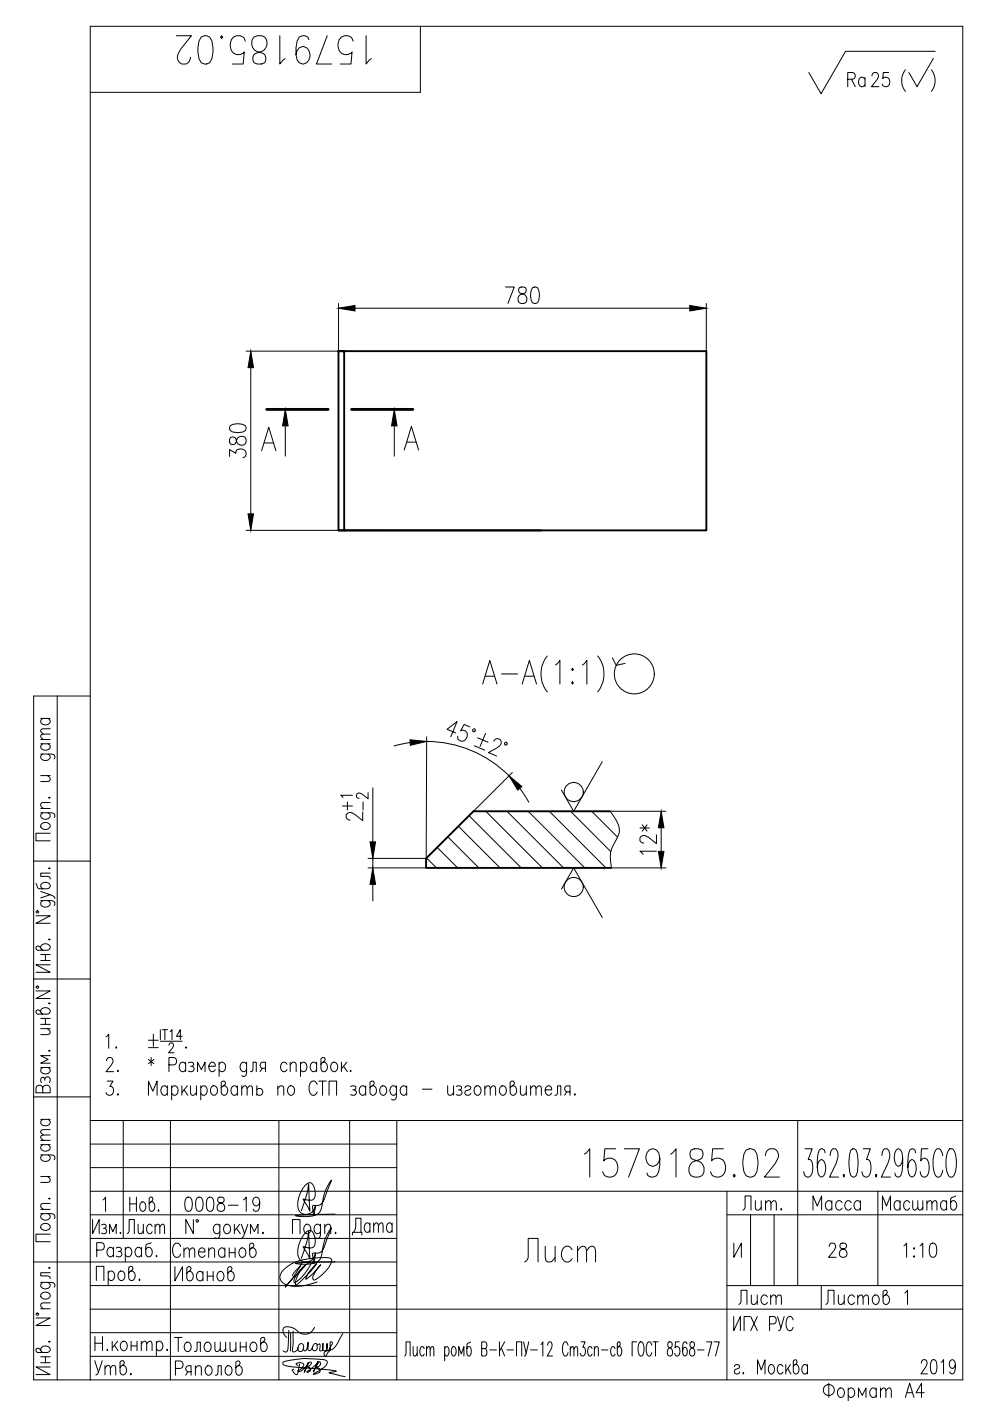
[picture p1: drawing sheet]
<svg xmlns="http://www.w3.org/2000/svg" width="210mm" height="297mm" viewBox="0 0 210 297" stroke-linecap="round" stroke-linejoin="round" font-family="sans-serif">
<defs><g id="words">
<g font-size="10.1">
<text x="36" y="14.8">1579185.02</text>
<text x="122.8" y="250.8">1579185.02</text>
</g>
<text font-size="8.8" x="110.1" y="268.8">Лист</text>
<text font-size="8.4" x="189.8" y="20.5">( )</text>
<g font-size="7.1">
<text x="105.8" y="65.6">780</text>
<text x="52.9" y="98.4" transform="rotate(-90 52.9 98.4)">380</text>
<text x="140.1" y="182.4" transform="rotate(-90 140.1 182.4)">12*</text>
<text x="73.4" y="263.2">Дата</text>
<text x="173.2" y="298.1">Фоpмат А4</text>
</g>
<g font-size="6.6">
<text x="178.5" y="19.8">Ra</text>
<text x="156.3" y="257.9">Лит.</text>
<text x="171.1" y="257.9">Масса</text>
<text x="185.9" y="257.9">Масштаб</text>
<text x="25.8" y="262.8">Лист</text>
<text x="35.6" y="287.9">Толошинов</text>
<text x="18.7" y="292.8">Утв.</text>
</g>
<g font-size="6.2">
<text x="38.1" y="257.9">0008-19</text>
<text x="35.3" y="267.8">Степанов</text>
<text x="174.6" y="267.8">28</text>
<text x="190.5" y="267.8">1:10</text>
<text x="36" y="272.7">Иванов</text>
<text x="155.6" y="277.6">Лист</text>
<text x="173.9" y="277.6">Листов</text>
<text x="194" y="292.5">2019</text>
</g>
</g></defs>
<path d="M71.8 74.5v38h78v-38h-78h1.2v38M71.8 112.5h43M129.4 172h-29l-10.1 10v2h39.3" fill="none" stroke="#000" stroke-width=".4"/>
<g fill="none" stroke="#000" stroke-width=".21">
<path d="M89.1 5.6v14h-70M188.4 15.4h-1.1l-.1 1.3a.87 .87 0 0 1 1.1-.2 .87 .87 0 0 1 .3 1 .82 .82 0 0 1-.6 .9 .82 .82 0 0 1-1-.6M198.3 10.9h-19l-5.2 9-2.6-4.5M52.2 74.5h20.8M53.2 78v31M71.8 64.3v10.2M75.3 65.3h71M149.8 64.3v10.2M55.5 95.6l1.5-5 1.5 5M56 93.9h1.9M60.5 90.3v6.4M83.6 90.3v6.4"/>
<path d="M85.7 95.4l1.5-5 1.6 5M86.3 93.7h1.9M52.2 112.4h30.1M116 139.1a6 6 0 0 0 0 7.6M126.7 139.1a6 6 0 0 1 0 7.6M129.8 139.5l.9 1.6 1.8-.5M8.6 159.9l2.7 .1 .3 .3-.1 .6M8.6 157.7h2M8.6 156.8h2M8.6 152.3h2M9.1 159.9l-.3 .2a.64 .64 0 0 0 .3 1 1.01 1.01 0 0 0 1.5-.8l-.4-.4M9.1 157.7a.67 .67 0 0 0-.5 .6 .67 .67 0 0 0 .5 .7 1.01 1.01 0 0 0 1.5-.8l-.4-.5"/>
<path d="M9.1 152.3a.67 .67 0 0 0-.5 .7 .67 .67 0 0 0 .5 .6 1.01 1.01 0 0 0 1.5-.8l-.4-.5M10.6 155.6l-1.8 .2-.2 .4 .6 .6M10.6 154.5l-1.8 .1-.2 .5 .6 .5M12.1 147.6v145M19.1 147.6h-12v145h197v-287h-185v287M87 157.4l-3.5 .8M90.5 157.2a24.8 24.8 0 0 1 17.4 7.3M90.5 156.2l-.1 25.8h-12.4M96.6 155.4l-1.8-.8 2.1-1.6-1.3 3.2M99.6 154.1l-1.2-.5-.7 1.3a1.02 1.02 0 0 1 1.2 .3 1.02 1.02 0 0 1 0 1.3 .96 .96 0 0 1-1.1 .6 .96 .96 0 0 1-.8-1M100.6 158.1l2.2 .9M101.3 156.4l2.2 .9"/>
<path d="M102.3 145l1.6-5 1.5 5M102.9 143.4h1.9M102.9 155.5l-1.1 2.8M104.7 157.1a.84 .84 0 0 1 .8-.5l.5 .2a1.08 1.08 0 0 1-.6 1.7l-1.8 1.1 1.7 .7M106.3 142.9h3.5M110.7 145l1.5-5 1.6 5M111.3 143.4h1.9M117.8 141l.9-1v5M121.4 141.7l.2 .2-.2 .3-.2-.3zM121.4 144.6l.2 .2-.2 .2-.2-.2zM123.5 141l.9-1v5M8.6 172.3l2.7 .1 .3 .4-.1 .6"/>
<path d="M8.6 171.4h2M8.6 164.4h2M8.8 174.7a1.06 1.06 0 0 1 1.1-.3 1.06 1.06 0 0 1 .7 .9 1.06 1.06 0 0 1-1.1 .6 1.06 1.06 0 0 1-.9-1zM9.1 172.3l-.3 .3a.64 .64 0 0 0 .3 1 1.01 1.01 0 0 0 1.5-.8l-.4-.5M10.1 164.4l.5 .6-.1 .6-1.9 .1M10.4 169.1l.1-.1 .1 .1-.1 .1zM10.6 176.7h-3v1.6h3M10.6 170.2l-1.8 .1-.2 .5 .6 .6M72.6 170.9h2.1M73.7 170v1.7M74.7 168.6h-2.5l.5 .5M76.9 172.1v1.9l-1.7-1.3a1.08 1.08 0 0 0-1.8 .1v.5a.85 .85 0 0 0 .8 .6"/>
<path d="M77 170v1.7M78 168v1.4l-1.1-1a.71 .71 0 0 0-.9-.3 .71 .71 0 0 0-.4 .8l.2 .3 .3 .1M79 167v11.5M92.7 179.7l4.3 4.3M94.9 177.4l6.6 6.6M97.2 175.2l8.8 8.8M99.4 172.9l11.1 11.1M103 172l12 12M107.5 172l12 12M108.6 163.8l-8.2 8.2M110.2 167.1l1.9 3M112 172l12 12"/>
<path d="M116.5 172l12 12M121 172l8.5 8.6M125.5 172l5.4 5.5M127.7 161.5l-6.1 10.5-2.6-4.5M129.4 172h11.8M129.4 172a6.5 6.5 0 0 1 1.9 4.2 9.3 9.3 0 0 1-1.5 3.4 7.3 7.3 0 0 0-.2 4.4h11.6M7.1 182.6h12M7.6 194.2h3l-3 1.6h3M7.6 187.3l.5 1 2 .1a.64 .64 0 0 0 .6-.5 .64 .64 0 0 0-.5-.7 .91 .91 0 0 0-1.1-.1 .91 .91 0 0 0-.3 1.1l.3 .2M7.7 193.2h.4v.3h-.4zM8.6 191l2.7 .1 .3 .3-.1 .6M8.6 189l2 .7-2 .7"/>
<path d="M9.1 191l-.3 .2a.64 .64 0 0 0 .3 1 1.01 1.01 0 0 0 1.5-.8l-.4-.4M10.4 199.2l.1-.1 .1 .1zM10.4 184.1h.2l-.1 .1zM10.6 189.7l.6 .2 .4 .6M10.6 185.1h-2v.7l1.9 .1 .1 .5M78 184h12.3M79 182v2M79 187.5v3.5M90.4 181.9l2.2 2.1M119 188.5l2.6-4.5 6.1 10.5M7.1 207.6h12M7.6 210.1h3l-3 1.6h3"/>
<path d="M7.7 209.1h.4v.4h-.4zM8.6 201a1 1 0 0 1 1-.9 1 1 0 0 1 1 .9l-.5 .5h-2.2l-.3-.4v-.3l.5-.2 .3 .1 .7 .8M8.6 214.6a1 1 0 0 1 1-1 1 1 0 0 1 1 1l-.5 .4h-2.2l-.3-.3v-.4l.5-.2 .3 .1 .7 .8M8.6 202.4h2M8.6 203.6h2M8.6 218.1h2M8.6 215.9h2M8.6 217.2h2M9.6 202.4v1.2M9.6 215.9v1.3M10.1 218.1l.5 .6-.1 .5-1.9 .2M10.4 212.7l.1-.1 .1 .1-.1 .1z"/>
<path d="M10.6 204.6h-3l3 1.5h-3M22.5 219.8l.6-.5v3M32.5 219.3v2.5M34 218.3v2.1M34.4 218.3h1.1M35 218.3v2.1M36.1 218.7l.4-.4v2.1M38.6 219.7h-1.2l.8-1.4v2.1M7.1 232.6h12M8.6 237.3h2M8.6 226.3h2M9.1 237.3a.66 .66 0 0 0-.5 .7 .66 .66 0 0 0 .5 .6 .9 .9 0 0 0 1.1 0 .9 .9 0 0 0 .3-1.1l-.3-.2"/>
<path d="M9.1 230.7a.73 .73 0 0 0-.8-.6 .73 .73 0 0 0-.7 .6v1h3v-1a.82 .82 0 0 0-.8-.6 .82 .82 0 0 0-.7 .6v1M9.1 226.3a.67 .67 0 0 0-.5 .7 .67 .67 0 0 0 .5 .6 .91 .91 0 0 0 1.1 0 .91 .91 0 0 0 .3-1l-.3-.3M9.5 228.7a.58 .58 0 0 1 .6-.4 .58 .58 0 0 1 .5 .4l-.1 .8M9.5 229.1v-.4l-.4-.3a.73 .73 0 0 0-.3 1.1M10.4 222.8l.1-.1 .1 .1-.1 .1zM10.6 239.5l-1.8 .1-.2 .5 .6 .5M10.6 223.8h-2l1.6 .8-1.6 .8h2M19.1 237.6h185M22.6 224.9l.2-.5 .7-.2a.93 .93 0 0 1 .1 1.6l-1.1 1.4h1.6M22.7 229.2h1.3l-.7 1.2h.3a.95 .95 0 0 1 .4 1.3 .95 .95 0 0 1-1.4 .2l-.1-.3M24.6 222l.2 .1-.2 .2-.1-.2zM25 226.9v.3l-.1-.1z"/>
<path d="M25 231.9v.3l-.1-.1zM26.1 237.6v25M31.5 232.2v-3l.9 2.2 .9-2.2v3M31.5 220.6h2M31.5 222.1h2M31.5 224.6l1.1 .9M32 224.2v1.7M32.6 224.6l-1.1 .9M34 220.8h4.6M35.5 230.6a.66 .66 0 0 0-.6-.4 .66 .66 0 0 0-.7 .4 .9 .9 0 0 0 0 1.2 .9 .9 0 0 0 1.1 .3l.2-.3M35.5 230.2v2M35.8 225.8h1.1a.81 .81 0 0 0 .6-.8 .81 .81 0 0 0-.6-.8h-1.1v3"/>
<path d="M35.8 221.6l.4-.5 .4 .1 .2 .3-.2 .7-.8 1h1.1M36.1 237.6v55M36.4 230.6a.67 .67 0 0 1 .6-.4 .67 .67 0 0 1 .7 .4 1.01 1.01 0 0 1-.8 1.6l-.5-.4M36.4 230.2v3M38.6 230.2v2M39 231.1l.8 1.1M39.4 225.6a.66 .66 0 0 0-.7-.4 .66 .66 0 0 0-.6 .4 .91 .91 0 0 0 0 1.2 .91 .91 0 0 0 1 .3l.3-.3M39.4 225.2v2M39.4 222l.2 .1-.2 .2-.1-.2zM39.7 230.2l-1.1 1.4M39.9 225.4a.71 .71 0 0 1 1.2 .2l-.1 .3-.6 .2M40.4 230.2l.1 1.9 .6 .1 .5-.6"/>
<path d="M40.7 226.1a.59 .59 0 0 1 .5 .5 .59 .59 0 0 1-.5 .6l-.8-.1M41.6 230.2v2M41.9 227.2v-2l.8 1.6 .8-1.6v2M42.6 230.6a.67 .67 0 0 1 .6-.4 .67 .67 0 0 1 .6 .4 1.01 1.01 0 0 1-.8 1.6l-.4-.4M42.6 230.2v3M44.3 226.1h1.3a.66 .66 0 0 0-.4-.8 .66 .66 0 0 0-.8 .3 1 1 0 0 0 .8 1.6l.4-.4M45 230.4a.64 .64 0 0 1 1 .2 1.01 1.01 0 0 1-.8 1.6 1.18 1.18 0 0 1-.2-1.8zM46.5 225.6l.4-.4a1 1 0 0 1 .9 1 1 1 0 0 1-.9 1l-.4-.4M46.5 225.2v3M47.4 230.2a1 1 0 0 1 .9 1 1 1 0 0 1-.9 1l-.5-.6v-2.1l.4-.3h.3l.2 .4-.1 .3-.8 .7M50.3 230.6a.67 .67 0 0 0-.6-.4 .67 .67 0 0 0-.6 .4 .91 .91 0 0 0-.1 1.2 .91 .91 0 0 0 1.1 .3l.2-.3M50.3 230.2v2"/>
<path d="M51.3 230.8l.5-.6 .5 .2 .1 1.8M51.3 230.2v2M52.3 225.6l-.5-.4a1 1 0 0 0-.9 1 1 1 0 0 0 .9 1l.5-.4M52.3 225.2l-.1 2.7-.4 .3-.5-.1M52.4 230.8l.6-.6 .4 .2 .1 1.8M53.1 227.2l.4-.1 .1-1.9h.7v2M54.5 231.1a.73 .73 0 0 1 1.1 0 .73 .73 0 0 1-.4 1.1h-.4l-.3-.3M54.5 230.2v2M55.6 226.5l-.5 .7M56.3 226.5h-.7l-.2-.1a.67 .67 0 0 1 .2-1.2h.7v2M58.9 230.8l.6-.6 .5 .2 .2 1.8M58.9 230.2v2"/>
<path d="M59.1 237.6v55M60.9 225.6l-.3-.2a.8 .8 0 0 0-.9 0 .8 .8 0 0 0-.2 1 .8 .8 0 0 0 .9 .8l.5-.4M61.3 230.4a.64 .64 0 0 1 1 .2 1.01 1.01 0 0 1-.8 1.6 1.18 1.18 0 0 1-.2-1.8zM61.5 225.8l.6-.6 .6 .2 .1 1.8M61.5 225.2v2M63.7 225.6a.66 .66 0 0 1 .6-.4 .66 .66 0 0 1 .7 .4 1 1 0 0 1-.8 1.6l-.5-.4M63.7 225.2v3M67.1 225.6a.66 .66 0 0 0-.6-.4 .66 .66 0 0 0-.6 .4 .91 .91 0 0 0-.1 1.2 .91 .91 0 0 0 1.1 .3l.2-.3M67.1 225.2v2M67.2 229.9a.8 .8 0 0 0-.8-.7 .8 .8 0 0 0-.8 .7 1.89 1.89 0 0 0 .6 2.3 .85 .85 0 0 0 1-.7M67.6 229.2h1.6M68.4 229.2v3"/>
<path d="M68.5 225.2a1 1 0 0 1 .9 1 1 1 0 0 1-.9 1l-.4-.6v-2.1l.3-.3h.3l.3 .4-.2 .3-.7 .7M69.8 232.2v-3h1.6v3M70.5 225.4l.2-.2a1 1 0 0 1 .9 1 1 1 0 0 1-.9 1 1.17 1.17 0 0 1-.2-1.8zM72.4 225.2v2M72.8 226.1l.8 1.1M73.5 225.2l-1.1 1.4M74.1 237.6v55M74.3 226.9l.2 .2-.2 .1-.1-.1zM74.3 230.4a.73 .73 0 0 1 1.2 .2l-.4 .5h-.3M75.1 231.1a.58 .58 0 0 1 .5 .5 .58 .58 0 0 1-.5 .6l-.8-.1M77.5 230.6a.67 .67 0 0 0-.6-.4 .67 .67 0 0 0-.6 .4 .91 .91 0 0 0-.1 1.2 .91 .91 0 0 0 1.1 .3l.2-.3M77.5 230.2v2"/>
<path d="M78.9 230.2a1 1 0 0 1 .9 1 1 1 0 0 1-.9 1l-.4-.6v-2.1l.3-.3h.3l.3 .4-.2 .3-.7 .7M80.8 230.4a.64 .64 0 0 1 1.1 .2 1.01 1.01 0 0 1-.8 1.6 1.19 1.19 0 0 1-.3-1.8zM84.1 230.6l-.2-.1a.59 .59 0 0 0-.9-.1 1.07 1.07 0 0 0-.3 1.1 1.07 1.07 0 0 0 .9 .7l.5-.4M84.1 230.2l-.2 2.7a.59 .59 0 0 1-.9 .2M84.1 237.6v55M86.2 230.6a.67 .67 0 0 0-.6-.4 .67 .67 0 0 0-.6 .4 1.01 1.01 0 0 0 .8 1.6l.4-.4M86.2 230.2v2M89.5 230.9h2.1M94.9 230.2l.1 1.9 .6 .1 .6-.6M96.2 230.2v2M96.7 230.4a.73 .73 0 0 1 1.2 .2l-.4 .5h-.3M97.5 231.1a.59 .59 0 0 1 .5 .5 .59 .59 0 0 1-.5 .6l-.8-.1"/>
<path d="M98.6 230.6a.67 .67 0 0 1 .6-.4 .67 .67 0 0 1 .6 .4l-.3 .5-.6 .1a.55 .55 0 0 0-.2 .9 .71 .71 0 0 0 1.1-.3M100.8 230.4a.64 .64 0 0 1 1.1 .2 1.01 1.01 0 0 1-.8 1.6 1.19 1.19 0 0 1-.3-1.8zM102.8 230.8l.6-.6 .4 .2 .1 1.8M102.8 230.2v2M103.9 230.8l.6-.6 .5 .2 .1 1.8M106.2 230.4a.64 .64 0 0 1 1.1 .2 1.01 1.01 0 0 1-.9 1.6 1.18 1.18 0 0 1-.2-1.8zM108.6 230.2a1 1 0 0 1 .9 1 1 1 0 0 1-.9 1l-.4-.6v-2.1l.3-.3h.3l.3 .4-.1 .3-.8 .7M110.3 230.2l.1 1.9 .6 .1 .6-.6M111.6 230.2v2M112.5 230.8l.6-.6 .4 .2 .1 1.8M112.5 230.2v2M113.6 230.8l.6-.6 .5 .2 .1 1.8"/>
<path d="M115.6 231.1h1.4a.67 .67 0 0 0-.5-.8 .67 .67 0 0 0-.8 .3 1.01 1.01 0 0 0 .8 1.6l.5-.4M117.6 232.2l.5-.1 .1-1.9h.7v2M120.2 231.5l-.5 .7M120.9 231.5l-1-.1a.67 .67 0 0 1 .3-1.2h.7v2M121.9 231.9l.1 .2-.1 .1-.1-.1zM169.1 237.6v35M8.6 257.3l2.7 .1 .3 .4-.1 .5M8.6 244.9l2.7 .1 .3 .3-.1 .6M8.6 256.4h2M8.6 249.4h2M8.6 242.7h2M8.6 241.8h2"/>
<path d="M8.8 259.7a1.07 1.07 0 0 1 1.1-.3 1.07 1.07 0 0 1 .7 .9 1.06 1.06 0 0 1-1.1 .6 1.06 1.06 0 0 1-.9-.9zM9.1 257.3l-.3 .3a.64 .64 0 0 0 .3 1 1.01 1.01 0 0 0 1.5-.8l-.4-.5M9.1 244.9l-.3 .2a.64 .64 0 0 0 .3 1 1.01 1.01 0 0 0 1.5-.8l-.4-.4M9.1 242.7a.67 .67 0 0 0-.5 .6 .67 .67 0 0 0 .5 .7 1.01 1.01 0 0 0 1.5-.9l-.4-.4M10.1 249.4l.5 .6-.1 .6-1.9 .1M10.4 254.1l.1-.1 .1 .1-.1 .1zM10.6 255.2l-1.8 .1-.2 .5 .6 .6M10.6 240.6l-1.8 .2-.2 .4 .6 .6M19.1 252.6h185M19.1 257.6h65M19.1 242.6h65M19.1 247.6h65"/>
<path d="M19.6 258.6v3l1.4-3v3M21.5 259.7a.59 .59 0 0 1 1 .3l-.1 .3-.5 .1M21.9 254.4l.5-.6v3M27.5 253.8v3M28.9 253.8v3M29.9 255l.5-.2a1.24 1.24 0 0 1 0 2 1.05 1.05 0 0 1-.8-.7 1.05 1.05 0 0 1 .3-1.1zM32 254.8h.3a1.24 1.24 0 0 1 0 2 .61 .61 0 0 1-.7-.5v-2.2l.3-.3h.3l.2 .5-.1 .2-.7 .7M41 258.6v3l-1.6-3v3M46.6 260l-.1-.2a.58 .58 0 0 0-.9-.1 1.06 1.06 0 0 0-.3 1.1 1.06 1.06 0 0 0 .8 .8l.5-.5M46.6 259.6l-.1 2.7a.58 .58 0 0 1-.9 .1M47.7 259.7l.3-.1a1 1 0 0 1 .9 1 1 1 0 0 1-.9 1 1.18 1.18 0 0 1-.3-1.9zM49.7 259.6v2"/>
<path d="M50.8 259.6l-1.1 1.4M51.2 259.6l.7 2 .6-2M63.9 256.7l1.2-3.7 .3-2 .3 5.8-1.4-2.6 .5 .2a1.4 1.4 0 0 0 1.8-.3 2.76 2.76 0 0 0-.9-3.4 4.7 4.7 0 0 0-2.5 4.1 2.01 2.01 0 0 0 1.6 2.7 2.09 2.09 0 0 0 2.1-1.9l-.4 2.2-.2-1.4a.49 .49 0 0 1 .3-.8h.1a1.74 1.74 0 0 0 2.2-1.7l1.4-3.7a11.2 11.2 0 0 0-2.2 6 2.3 2.3 0 0 1-2.5 1.7h-1.9l-1.1-.2 8.4-.3M64.7 259.7l.3-.1a1 1 0 0 1 .9 1 1 1 0 0 1-.9 1 1.17 1.17 0 0 1-.3-1.9zM67.9 260l-.4-.4a1 1 0 0 0-.9 1 1 1 0 0 0 .9 1l.4-.5M67.9 259.6l-.1 2.7-.3 .3-.6-.2M68.9 259.6v2M154.1 257.6h50M154.1 252.6v40M159.1 257.6v15M164.1 257.6v15M170.7 243.6h1.5l-.8 2.2h.4a3.2 3.2 0 0 1 .1 3.5l-.4 .3h-.4l-.4-.3-.3-.9"/>
<path d="M174.9 244.4l-.1-.6-.4-.2-.7 .2a10.6 10.6 0 0 0-.3 4.9l.3 .6 .5 .3a2.35 2.35 0 0 0 .7-2.9l-.2-.6-.6-.3-.4 .3-.3 .6-.1 .9M176 245a1.7 1.7 0 0 1 .6-1.4h.5a1.98 1.98 0 0 1 .4 2.2l-1.6 3.8h1.9M178.9 249l.1 .3-.1 .3-.1-.3zM180.4 243.8l.4-.2 .7 .2a8.9 8.9 0 0 1 0 5.5l-.4 .3-.7-.3a8.9 8.9 0 0 1 0-5.5zM183 243.6h1.5l-.8 2.2h.4a3.2 3.2 0 0 1 .2 3.5l-.5 .3h-.4l-.4-.3-.3-.9M185.8 249l.1 .3-.1 .3-.2-.3zM186.1 252.6v20M187 245a1.7 1.7 0 0 1 .5-1.4h.6a1.98 1.98 0 0 1 .4 2.2l-1.6 3.8h1.9M191.4 245.6l-.4 1.4-.6 .3a2.35 2.35 0 0 1-.7-2.9l.3-.6 .4-.2 .6 .2a8 8 0 0 1 0 5.5l-.7 .3-.4-.3-.2-.6M194.1 244.4l-.1-.6-.4-.2-.7 .2a10.6 10.6 0 0 0-.3 4.9l.3 .6 .5 .3a2.35 2.35 0 0 0 .7-2.9l-.2-.6-.6-.3-.4 .3-.3 .6-.1 .9M196.7 243.6h-1.3l-.2 2.5 .6-.5h.4a2.22 2.22 0 0 1 .8 2.2l-.4 1.5-.4 .3h-.4l-.4-.3-.3-.9M199.9 245l-.2-.6a.98 .98 0 0 0-1-.8 5.6 5.6 0 0 0 0 6 1.22 1.22 0 0 0 1.2-1.5"/>
<path d="M201.4 243.6a1.22 1.22 0 0 1 1.2 1.4 5.4 5.4 0 0 1-.6 4.6 1.22 1.22 0 0 1-1.3-1.5 5.3 5.3 0 0 1 .7-4.5zM7.1 267.6h77M7.6 279.4h3l-3 1.6h3M7.7 278.5h.4v.3h-.4zM8.6 271.9l2.7 .1 .3 .3-.1 .6M8.6 277.5h2M8.8 274.3a1.06 1.06 0 0 1 1.1-.3 1.06 1.06 0 0 1 .7 .9 1.06 1.06 0 0 1-1.1 .5 1.06 1.06 0 0 1-.9-.9zM9.1 271.9l-.3 .2a.64 .64 0 0 0 .3 1.1 1.01 1.01 0 0 0 1.5-.9l-.4-.4M10.4 268.8l.1-.1 .1 .1zM10.6 261.7h-3v1.6h3M10.6 276.2l-1.8 .1-.2 .6 .6 .6M10.6 269.8h-2v.7l1.9 .1 .1 .5"/>
<path d="M19.1 277.6h185M19.1 262.6h65M19.1 272.6h65M20.4 271.5v-3h1.6v3M20.5 265h1a.81 .81 0 0 0 .6-.7 .81 .81 0 0 0-.6-.8h-1v3M22.2 260.4a.61 .61 0 0 1 .4 .6 .61 .61 0 0 1-.4 .6l-.7-.2M22.9 269.9a.66 .66 0 0 1 .7-.4 .66 .66 0 0 1 .6 .4 1.01 1.01 0 0 1-.8 1.6l-.5-.4M22.9 269.5v3M23.2 261.6v-2l.7 1.5 .7-1.5v2M24.1 264.9l-.5-.4a1 1 0 0 0-.9 1 1 1 0 0 0 .9 1l.5-.5M24.1 264.5v2M24.6 264.6a.72 .72 0 0 1 1.2 .3l-.1 .3-.6 .1"/>
<path d="M25.3 269.6a.65 .65 0 0 1 1.1 .3 1.01 1.01 0 0 1-.8 1.6 1.19 1.19 0 0 1-.3-1.9zM25.4 265.3a.59 .59 0 0 1 .5 .6 .59 .59 0 0 1-.5 .6l-.8-.2M26.6 264.9l.4-.4a1 1 0 0 1 1 1 1 1 0 0 1-1 1l-.4-.5M26.6 264.5v3M27.7 269.5a1 1 0 0 1 1 1 1 1 0 0 1-1 1l-.4-.6v-2.1l.3-.3h.4l.2 .4-.1 .3-.8 .7M29.6 271.2l.1 .1-.1 .2-.1-.2zM30 264.9a.66 .66 0 0 0-.6-.5 .66 .66 0 0 0-.7 .5 .9 .9 0 0 0 0 1.1 .9 .9 0 0 0 1.1 .3l.2-.3M30 264.5v2M32.1 263.5l-1.1 .4-.1 2a.64 .64 0 0 0 .6 .6 .64 .64 0 0 0 .7-.5 .9 .9 0 0 0 0-1.1 .9 .9 0 0 0-1.1-.3l-.2 .3M33.2 266.2v.3l-.1-.2zM50.1 260.4l.8 1.2M53.1 261.6v-2l.8 1.5 .8-1.5v2"/>
<path d="M62 261.6v-3h1.6v3M63.5 269.8l-1.4 1.2-1.6 1.9 1.6-2.1 1.9-2.9-2 2.5M63.9 266.8l1.2-3.7 .3-2 .3 5.8-1.4-2.6a2.2 2.2 0 0 0 2.3-.1 2.93 2.93 0 0 0-.8-3.3h-.1a4.7 4.7 0 0 0-2.5 4 2.01 2.01 0 0 0 1.6 2.7 2.09 2.09 0 0 0 2.1-1.9l-.4 2.2-.2-1.4a.51 .51 0 0 1 .3-.8h.1a1.74 1.74 0 0 0 2.2-1.6l1.4-3.8a11.1 11.1 0 0 0-2.2 6 2.33 2.33 0 0 1-2.5 1.7h-1.6l-1.4-.2 8.4-.3M64.9 268.1a8.5 8.5 0 0 0-2.6 3.2l.1 .7a7.9 7.9 0 0 0 3.5-4.3l-.1-.1a5.7 5.7 0 0 0-3.1 4.8h.1l.6-.4 1.6-1.6 2.1-2.5-1 1.1a4.3 4.3 0 0 0-1.2 2.2 15.2 15.2 0 0 0 3.1-3 5.5 5.5 0 0 0-1.7 2.9 .37 .37 0 0 0 .3 .3 .37 .37 0 0 0 .4-.2 6.4 6.4 0 0 0 3.3-4.1l-.3-.4a16.3 16.3 0 0 0-8.2 1.3 3.9 3.9 0 0 0-2.4 2.7 2.12 2.12 0 0 0 2.1 1.9 11 11 0 0 0 5.8-.8M68.9 260.1l.5-.5 .6 .1 .1 1.9M154.1 272.6h50M155.6 279.1v3l1.4-3v3M155.6 263.6v3l1.6-3v3M159 279.1h-1.2v3M159.2 279.1l1.4 3M160.6 279.1l-1.4 3M164.9 279.1l.7 2.5"/>
<path d="M166.3 279.1l-.8 2.7-.4 .3M168.2 279.8a.7 .7 0 0 0-.7-.7 .7 .7 0 0 0-.7 .7 2.04 2.04 0 0 0 .5 2.3 .75 .75 0 0 0 .9-.7M191.8 274.1l.6-.5v3M8.6 286.3a1 1 0 0 1 1-.9 1 1 0 0 1 1 .9l-.5 .5h-2.2l-.3-.4v-.3l.5-.3 .3 .1 .7 .9M8.6 287.7h2M8.6 288.9h2M9.6 287.7v1.2M10.4 284.5l.1-.2 .1 .2-.1 .1zM10.6 289.8h-3l3 1.6h-3M19.1 282.6h65M19.1 287.6h65M20.1 283.4v3"/>
<path d="M20.1 284.8h1.6M21.7 283.4v3M23.8 284.4v2M24.9 284.4l-1.1 1.4M25.8 284.5a.64 .64 0 0 1 1.1 .3 1.01 1.01 0 0 1-.8 1.6 1.19 1.19 0 0 1-.3-1.9zM27.8 284.4v2M29.1 284.4v2M30 284.9l.5-.5 .5 .1 .1 1.9M30 284.4v2M31.1 284.9l.6-.5 .4 .1 .1 1.9M33.2 284.8a.67 .67 0 0 1 .6-.5 .67 .67 0 0 1 .6 .5 1.01 1.01 0 0 1-.8 1.6l-.4-.5M33.2 284.4v3"/>
<path d="M37.2 290.1h1a.82 .82 0 0 0 .6-.7 .82 .82 0 0 0-.6-.8h-1v3M39.8 290.8l-.4 .8M40.5 290.8l-.9-.1a.66 .66 0 0 1 .2-1.1h.7v2M41.4 290.1l.6-.5 .6 .1 .1 1.9M41.4 289.6v2M43.8 289.7a.64 .64 0 0 1 1.1 .3 1.01 1.01 0 0 1-.8 1.6 1.18 1.18 0 0 1-.3-1.9zM45.7 291.6l.4-.2 .1-1.8h.7v2M48.1 289.7a.64 .64 0 0 1 1 .3 1.01 1.01 0 0 1-.8 1.6 1.19 1.19 0 0 1-.2-1.9zM50.5 289.6a1 1 0 0 1 .9 1 1 1 0 0 1-.9 1l-.5-.6v-2.2l.3-.2h.4l.2 .4-.1 .3-.8 .7M61.2 282.1l-.1 2.5a2.73 2.73 0 0 1-.3 2h-.3l-.5-.2M61.6 282.7v3.7M62.1 282.2l.1 2.5-.2 1.2a.5 .5 0 0 0 .2 .7 .5 .5 0 0 0 .7-.3l.2-.2a1.07 1.07 0 0 1 .9-1.2h.1a1 1 0 0 1 .1 1.4 .58 .58 0 0 1-.8 .2 .58 .58 0 0 1-.2-.7"/>
<path d="M63.1 289.5l-.3-.3a.97 .97 0 0 1 1.6 .2l-.5 .8-.8 .5 .1 .1a2.78 2.78 0 0 0 2.1-1.7v-.1l-.8 2 .2-.7a2.07 2.07 0 0 1 1.1-1.5l.2 .1a.87 .87 0 0 1-.8 .9 .61 .61 0 0 1 .6 .6 .61 .61 0 0 1-.7 .6l-.1-.1a7 7 0 0 0 2.4-2.3l-1 2.2 1.1-2a.34 .34 0 0 1 .5 .2 .34 .34 0 0 1-.1 .4l-.5 .4-.5 .1 .8 .4a.53 .53 0 0 1 .1 .6 .53 .53 0 0 1-.6 .3l-.8 .2 2.4-1.6 .5-.5a.67 .67 0 0 0-.1-.8 .67 .67 0 0 0-.7-.2 19.7 19.7 0 0 0-8.5 .5 .52 .52 0 0 0 .5 .7l1.4 .3 9.2 .8 .2 .1-1.5 .4 3.4 .8M63.5 289.2l-.4 2.1a.48 .48 0 0 1-.8-.3l-.4-.5 .4-.2M66.3 285.5a.56 .56 0 0 0 .3 .9 .56 .56 0 0 0 .7-.7l-.1-.3a.42 .42 0 0 0-.3-.6 .42 .42 0 0 0-.5 .5l-.1 .1a.89 .89 0 0 1-.7 .9 .99 .99 0 0 1-.3-1.1v-.6a2.36 2.36 0 0 1-.6 1.8l-.4-.4M66.7 281.4a2.3 2.3 0 0 1-4 .5 2.07 2.07 0 0 0-2.6-.2l-.1 .4 .1 .6 .7 .9M72.7 282.8l-.7 1.1a3.4 3.4 0 0 1-1.9 2.3 1.36 1.36 0 0 0-1.4 .6l.1 .6a.19 .19 0 0 0 .2 .2 .19 .19 0 0 0 .2-.2l.3-.6a1.74 1.74 0 0 0 .5-2 .29 .29 0 0 1 .4-.3 .29 .29 0 0 1 0 .5l-.4 .7a.56 .56 0 0 1-.6 .6l-.1-1.5v.9a.48 .48 0 0 1-.2 .7 .48 .48 0 0 1-.7-.3l.1-1.2-.1 1.2-.2 .3a.27 .27 0 0 1-.3 0 .27 .27 0 0 1-.1-.4l.1-.8a.19 .19 0 0 0-.1-.3 .19 .19 0 0 0-.3 .1l-.3 .2M85.8 287.5l.3-.6v-2.4h.9v3M87.6 285.5l.1 1.9 .4 .1 .4-.6M88.5 285.5v2M89.9 285.9l-.3-.4h-.2l-.4 .9 .1 .7 .3 .4h.2l.3-.4M90.4 286.1l.4-.6 .3 .1 .1 1.9M90.4 285.5v2M91.2 286.1l.4-.6 .3 .1 .1 1.9"/>
<path d="M94.3 285.9l.3-.4h.2a1.43 1.43 0 0 1 0 2h-.2l-.3-.4M94.3 285.5v3M95.9 285.6l.2-.1 .4 .1a1.51 1.51 0 0 1-.2 1.9h-.2l-.3-.4-.1-.7zM97.3 287.5v-2l.5 1.6 .6-1.6v2M99.8 284.5a.94 .94 0 0 0-.8 .7v1.7a.53 .53 0 0 0 .5 .6 1.45 1.45 0 0 0 0-2h-.2l-.3 .4M102.1 285.9h.7a.95 .95 0 0 1 0 1.6h-.7v-3h.7a.83 .83 0 0 1 0 1.4M103.9 286.2h1.4M105.9 284.5v3M106.3 285.8l.7 1.7M107 284.5l-1.1 2M107.5 286.2h1.4M109.5 287.5v-3h1.1v3"/>
<path d="M111 284.5l.6 2.4M112.1 284.5l-.6 2.7-.3 .3M112.5 286.2h1.4M114.7 285.1l.4-.6v3M116.1 285.2v-.1a.54 .54 0 0 1 .6-.6l.4 .6a4 4 0 0 1-1.1 2.4h1.1M120.4 285.2l-.2-.6-.5-.1a2.5 2.5 0 0 0 0 3 .67 .67 0 0 0 .7-.7M120.9 286.1l.4-.6 .3 .1 .1 1.9M120.9 285.5v2M121.7 286.1l.4-.6 .3 .1 .1 1.9M123.2 284.5h.8l-.4 1.1h.2l.2 .3a1.03 1.03 0 0 1-.6 1.6l-.2-.1-.2-.5M125.5 285.9l-.3-.4h-.2l-.4 .9 .1 .7 .3 .4h.2l.3-.4M126 286.1l.4-.6 .4 .1 .1 1.9"/>
<path d="M126 285.5v2M127.5 286.2h1.4M130.4 285.9l-.3-.4h-.2a1.43 1.43 0 0 0 0 2h.2l.3-.4M131.2 285.5h.2a1.45 1.45 0 0 1 0 2 .53 .53 0 0 1-.5-.6v-2.1l.2-.3h.3a.75 .75 0 0 1-.4 1.1l-.1 .3M135 284.5h-1v3M135.6 284.6l.2-.1a.65 .65 0 0 1 .7 .7v1.6a.65 .65 0 0 1-.7 .7 2.68 2.68 0 0 1-.2-2.9zM138.2 285.2l-.2-.6-.5-.1a2.5 2.5 0 0 0 0 3 .65 .65 0 0 0 .7-.7M138.4 284.5h1.1M139 284.5v3M141.6 284.6a.85 .85 0 0 0 .8 1.3 1.08 1.08 0 0 1-.2 1.6 .56 .56 0 0 1-.7-.6 1.21 1.21 0 0 1 .9-1.4 .58 .58 0 0 0 .1-.8 .58 .58 0 0 0-.9-.1zM144 284.5h-.8l-.1 1.3a.47 .47 0 0 1 .8-.2 1.38 1.38 0 0 1-.2 1.9 .54 .54 0 0 1-.6-.6M145.7 284.9l-.1-.3-.4-.1a1.97 1.97 0 0 0-.5 2l.1 .6 .4 .4a1.06 1.06 0 0 0 0-1.9l-.4 .5-.1 .4"/>
<path d="M146.4 284.6a.85 .85 0 0 0 .7 1.3 1.07 1.07 0 0 1-.2 1.6 .56 .56 0 0 1-.7-.6 1.19 1.19 0 0 1 1-1.4 .58 .58 0 0 0 0-.8 .58 .58 0 0 0-.8-.1zM147.9 286.2h1.4M149.8 284.5h1.1l-.8 3M151.4 284.5h1.1l-.8 3M155.7 289.7a.56 .56 0 0 1 .6-.4 .56 .56 0 0 1 .5 .4l-.3 .5-.5 .1a.58 .58 0 0 0-.2 .9 .59 .59 0 0 0 1-.3M157.6 291v.3zM160.6 291.3v-3l.8 2.2 .8-2.2v3M163.2 280.7h.9a.85 .85 0 0 0 .5-.8 .85 .85 0 0 0-.5-.8h-.9v3M163.2 289.5l.5-.2a1.24 1.24 0 0 1 0 2 1.05 1.05 0 0 1-.9-.8 1.05 1.05 0 0 1 .4-1zM166 289.7l-.4-.4h-.3a1.24 1.24 0 0 0 0 2h.3l.4-.4M166.6 289.3v2M167 290.2l.7 1.1"/>
<path d="M167.6 289.3l-1 1.4M168.6 289.3h.3a1.24 1.24 0 0 1 0 2 .61 .61 0 0 1-.7-.6v-2.1l.3-.3h.3l.2 .4-.1 .3-.7 .7M171.2 289.7l-.4-.4h-.3a1.23 1.23 0 0 0 0 2h.3l.4-.4M171.2 289.3v2"/>
<circle cx="100.5" cy="154.8" r=".31"/>
<circle cx="107.2" cy="157.6" r=".31"/>
<circle cx="134.5" cy="142.9" r="4.2"/>
<circle cx="121.6" cy="167.9" r="2.03"/>
<circle cx="121.6" cy="188.1" r="2.03"/>
</g>
<path d="M53.2 74.5l.6 3.5h-1.2zM71.8 65.3l3.5-.5v1.1zM146.3 64.8l3.5 .5-3.5 .6zM60.5 86.8l.6 3.5h-1.2zM83.6 86.8l.6 3.5h-1.2zM52.6 109h1.2l-.6 3.4zM86.9 156.9l3.6 .3-3.5 .8zM78.5 178.5h1.1l-.6 3.5zM107.9 164.5l2.8 2.3-.9 .7zM79 184l.6 3.5h-1.1z" fill="#000" stroke="#000" stroke-width=".21"/>
<path d="M56.6 86.8h13M74.5 86.8h13" fill="none" stroke="#000" stroke-width=".6"/>
<use href="#words"/>
</svg>
